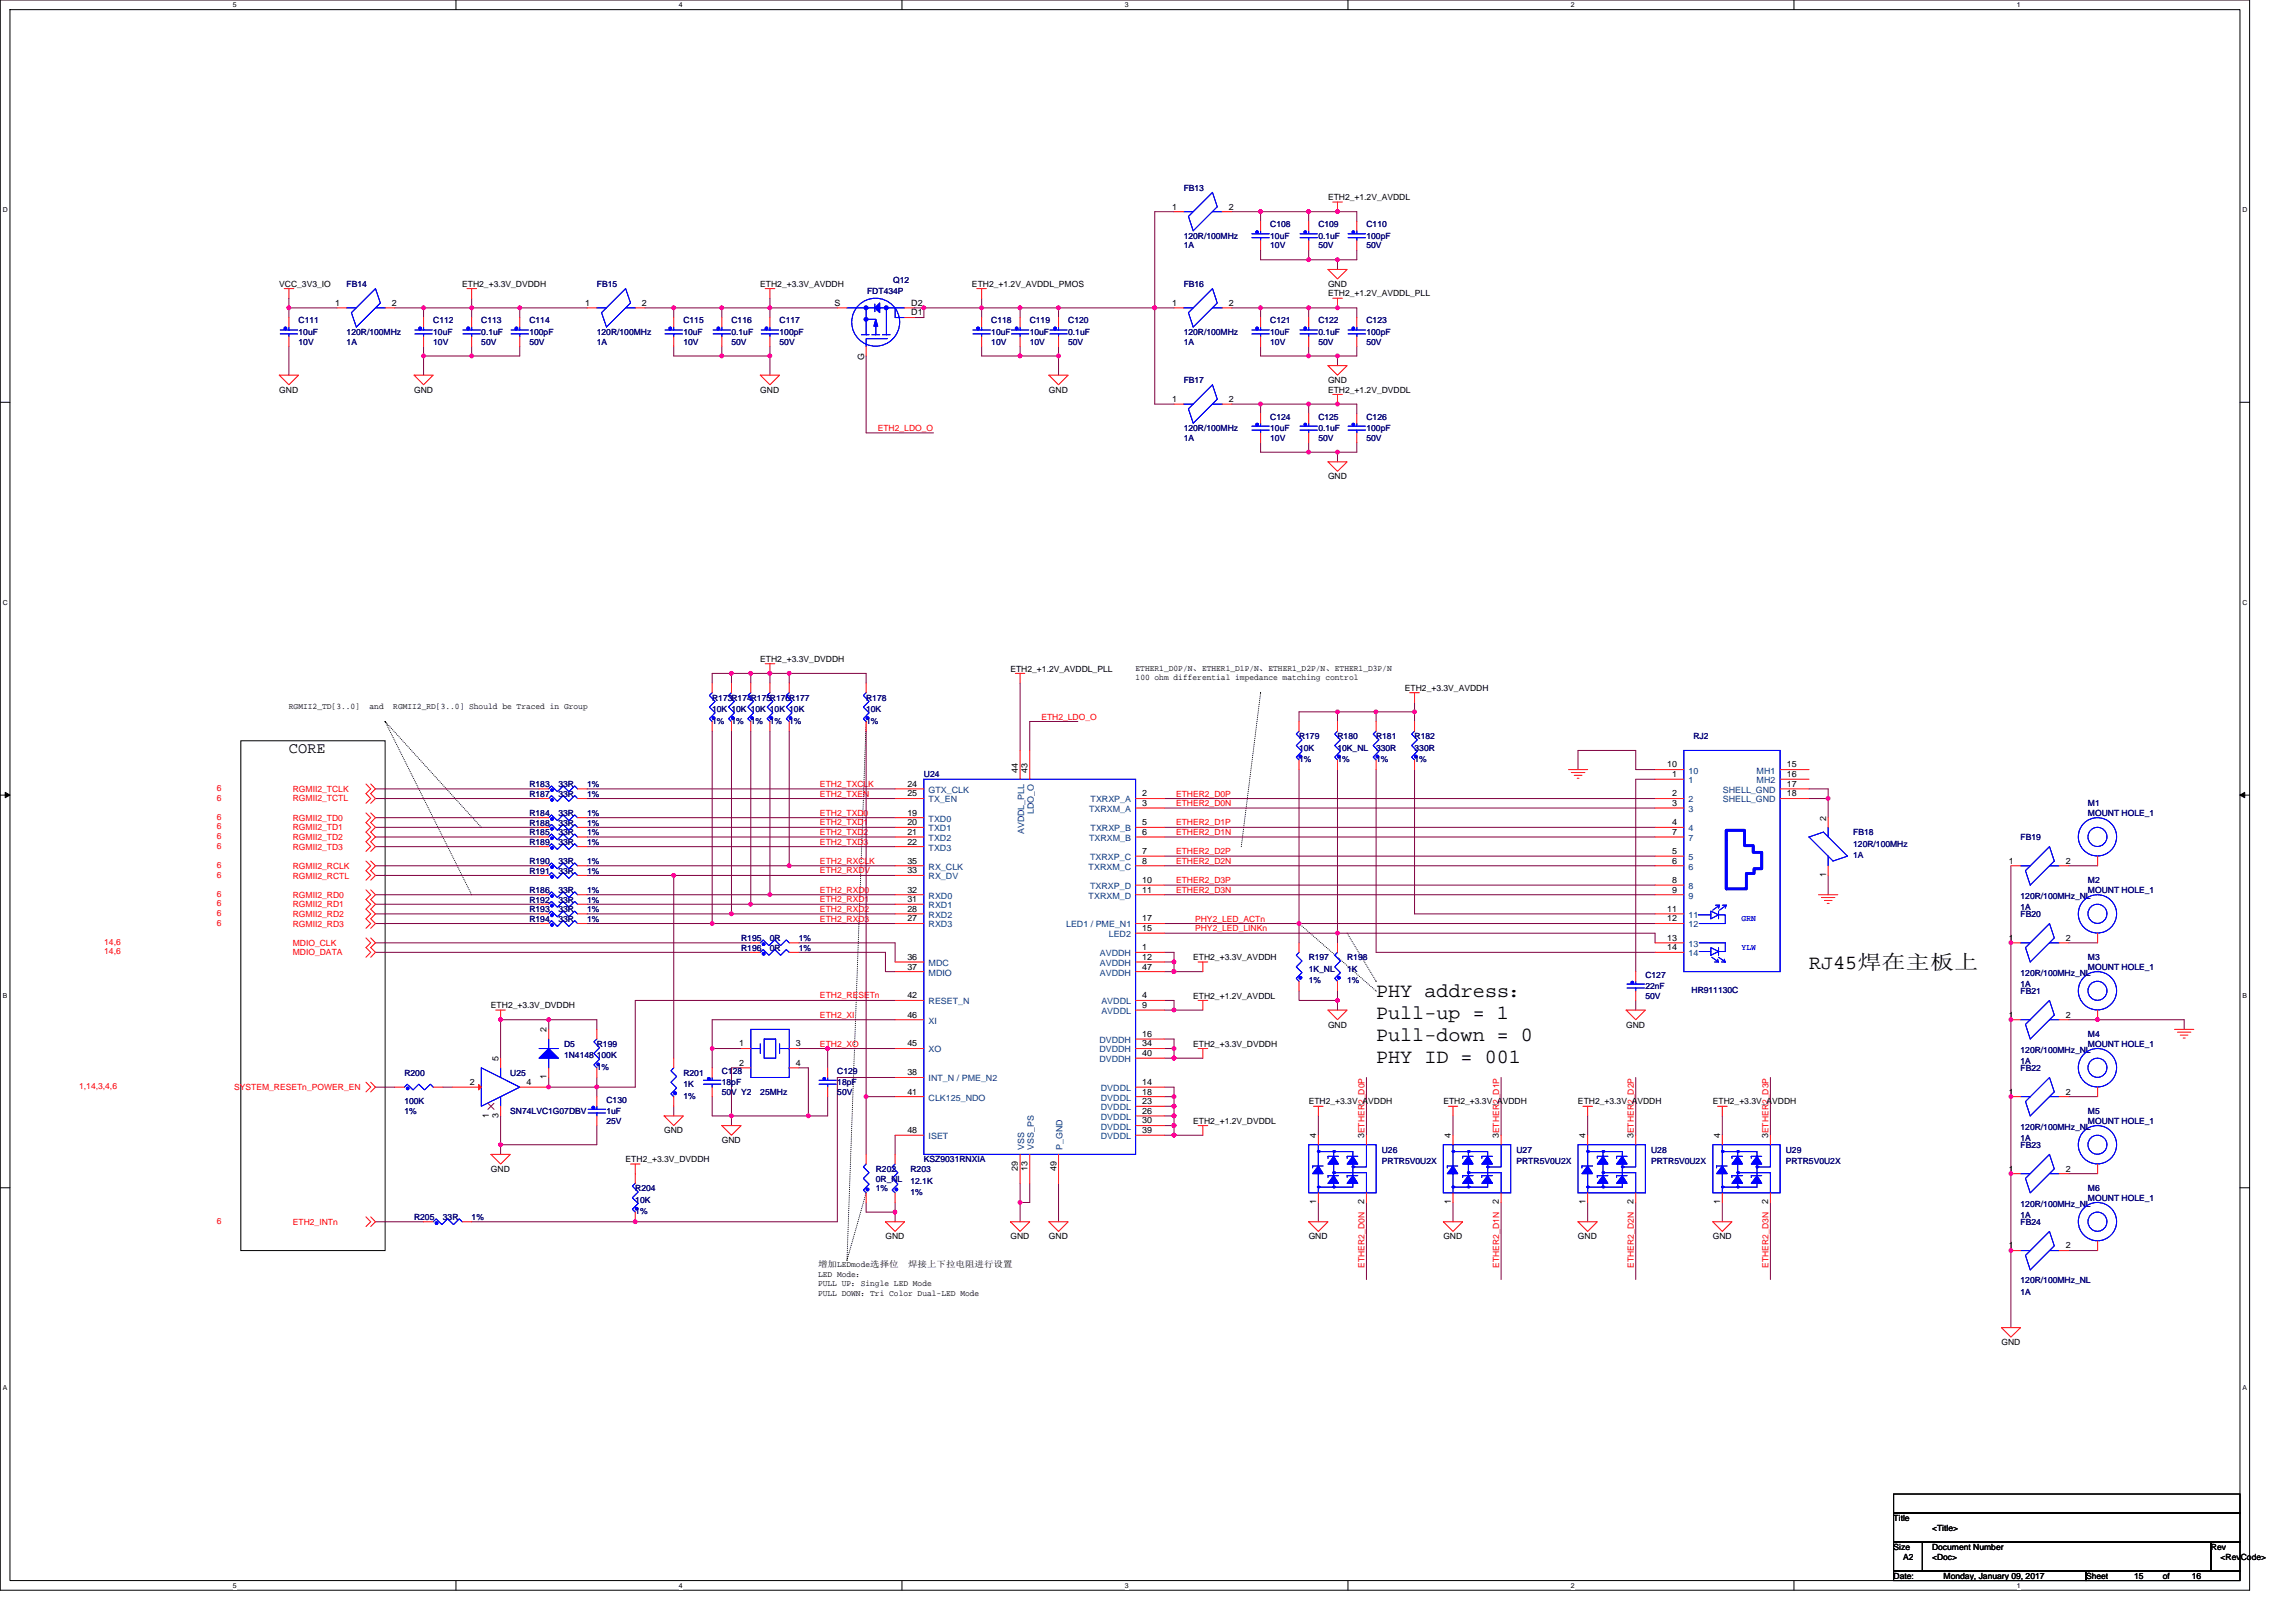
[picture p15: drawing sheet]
<svg xmlns="http://www.w3.org/2000/svg" width="297mm" height="210mm" viewBox="0 0 297 210" stroke-linecap="round" stroke-linejoin="round" font-family="sans-serif">
<defs><g id="words">
<g font-size="2.6">
<text x="234" y="125.3">RJ45焊在主板上</text>
<text x="178" y="129.1">PHY address：</text>
<text x="178" y="131.9">Pull-up = 1</text>
<text x="178" y="134.7">Pull-down = 0</text>
<text x="178" y="137.5">PHY ID = 001</text>
</g>
<text font-size="2" x="37.4" y="97.4">CORE</text>
<g font-size="1.1">
<text x="151.6" y="27.1">1</text>
<text x="159" y="27.1">2</text>
<text x="171.8" y="25.9">ETH2_+1.2V_AVDDL</text>
<text x="36.1" y="37.1">VCC_3V3_IO</text>
<text x="43.3" y="39.6">1</text>
<text x="50.7" y="39.6">2</text>
<text x="59.8" y="37.1">ETH2_+3.3V_DVDDH</text>
<text x="75.7" y="39.6">1</text>
<text x="83.1" y="39.6">2</text>
<text x="98.4" y="37.1">ETH2_+3.3V_AVDDH</text>
<text x="107.9" y="39.6">S</text>
<text x="117.9" y="39.6">D2</text>
<text x="117.9" y="40.8">D1</text>
<text x="125.7" y="37.1">ETH2_+1.2V_AVDDL_PMOS</text>
<text x="151.6" y="39.6">1</text>
<text x="159" y="39.6">2</text>
<text x="171.8" y="38.4">ETH2_+1.2V_AVDDL_PLL</text>
<text x="171.8" y="37.1">GND</text>
<text x="111.8" y="46.6" transform="rotate(-90 111.8 46.6)">G</text>
<text x="36.1" y="50.8">GND</text>
<text x="53.6" y="50.8">GND</text>
<text x="98.4" y="50.8">GND</text>
<text x="135.7" y="50.8">GND</text>
<text x="151.6" y="52">1</text>
<text x="159" y="52">2</text>
<text x="171.8" y="50.8">ETH2_+1.2V_DVDDL</text>
<text x="171.8" y="49.6">GND</text>
<text x="171.8" y="62">GND</text>
<text x="98.4" y="85.7">ETH2_+3.3V_DVDDH</text>
<text x="130.7" y="86.9">ETH2_+1.2V_AVDDL_PLL</text>
<text x="146.9" y="86.8">ETHER1_D0P/N、ETHER1_D1P/N、ETHER1_D2P/N、ETHER1_D3P/N</text>
<text x="146.9" y="88">100 ohm differential impedance matching control</text>
<text x="181.8" y="89.4">ETH2_+3.3V_AVDDH</text>
<text x="37.4" y="91.8">RGMII2_TD[3..0]</text>
<text x="47.8" y="91.8">and</text>
<text x="50.9" y="91.8">RGMII2_RD[3..0] Should be Traced in Group</text>
<text x="117.4" y="101.8">24</text>
<text x="131.7" y="99.9" transform="rotate(-90 131.7 99.9)">44</text>
<text x="132.9" y="99.9" transform="rotate(-90 132.9 99.9)">43</text>
<text x="215.7" y="99.3">10</text>
<text x="216.3" y="100.5">1</text>
<text x="231.2" y="99.3">15</text>
<text x="231.2" y="100.5">16</text>
<text x="231.2" y="101.8">17</text>
<text x="117.4" y="105.5">19</text>
<text x="117.4" y="106.8">20</text>
<text x="117.4" y="103">25</text>
<text x="147.8" y="104.3">3</text>
<text x="147.8" y="103">2</text>
<text x="147.8" y="106.8">5</text>
<text x="216.3" y="103">2</text>
<text x="216.3" y="104.3">3</text>
<text x="216.3" y="106.8">4</text>
<text x="231.2" y="103">18</text>
<text x="236.2" y="106.2" transform="rotate(-90 236.2 106.2)">2</text>
<text x="117.4" y="108">21</text>
<text x="117.4" y="109.3">22</text>
<text x="117.4" y="113">33</text>
<text x="117.4" y="111.7">35</text>
<text x="147.8" y="108">6</text>
<text x="147.8" y="111.7">8</text>
<text x="147.8" y="110.5">7</text>
<text x="216.3" y="110.5">5</text>
<text x="216.3" y="111.7">6</text>
<text x="216.3" y="108">7</text>
<text x="236.2" y="113.5" transform="rotate(-90 236.2 113.5)">1</text>
<text x="259.9" y="111.7">1</text>
<text x="267.2" y="111.7">2</text>
<text x="117.4" y="119.2">27</text>
<text x="117.4" y="116.7">31</text>
<text x="117.4" y="115.5">32</text>
<text x="117.4" y="118">28</text>
<text x="147.8" y="115.5">11</text>
<text x="147.8" y="119.2">17</text>
<text x="147.8" y="114.2">10</text>
<text x="215.7" y="118">11</text>
<text x="215.7" y="119.2">12</text>
<text x="216.3" y="114.2">8</text>
<text x="216.3" y="115.5">9</text>
<text x="117.4" y="124.2">36</text>
<text x="117.4" y="125.4">37</text>
<text x="147.8" y="120.5">15</text>
<text x="147.8" y="125.4">47</text>
<text x="147.8" y="122.9">1</text>
<text x="147.8" y="124.2">12</text>
<text x="154.4" y="124.2">ETH2_+3.3V_AVDDH</text>
<text x="215.7" y="121.7">13</text>
<text x="215.7" y="122.9">14</text>
<text x="259.9" y="121.7">1</text>
<text x="267.2" y="121.7">2</text>
<text x="63.5" y="130.5">ETH2_+3.3V_DVDDH</text>
<text x="117.4" y="129.2">42</text>
<text x="117.4" y="131.7">46</text>
<text x="147.8" y="129.2">4</text>
<text x="147.8" y="130.4">9</text>
<text x="154.4" y="129.2">ETH2_+1.2V_AVDDL</text>
<text x="259.9" y="131.7">1</text>
<text x="267.2" y="131.7">2</text>
<text x="64.5" y="137.3" transform="rotate(-90 64.5 137.3)">5</text>
<text x="70.7" y="133.6" transform="rotate(-90 70.7 133.6)">2</text>
<text x="95.6" y="135.4">1</text>
<text x="95.6" y="137.9">2</text>
<text x="103" y="135.4">3</text>
<text x="103" y="137.9">4</text>
<text x="117.4" y="135.4">45</text>
<text x="147.8" y="134.2">16</text>
<text x="147.8" y="135.4">34</text>
<text x="147.8" y="136.6">40</text>
<text x="154.4" y="135.4">ETH2_+3.3V_DVDDH</text>
<text x="171.8" y="132.9">GND</text>
<text x="210.4" y="132.9">GND</text>
<text x="60.8" y="140.4">2</text>
<text x="68.1" y="140.4">4</text>
<text x="70.7" y="139.7" transform="rotate(-90 70.7 139.7)">1</text>
<text x="117.4" y="139.1">38</text>
<text x="117.4" y="141.6">41</text>
<text x="147.8" y="140.4">14</text>
<text x="147.8" y="141.6">18</text>
<text x="147.8" y="142.9">23</text>
<text x="169.3" y="142.9">ETH2_+3.3V_AVDDH</text>
<text x="186.7" y="142.9">ETH2_+3.3V_AVDDH</text>
<text x="204.1" y="142.9">ETH2_+3.3V_AVDDH</text>
<text x="221.6" y="142.9">ETH2_+3.3V_AVDDH</text>
<text x="259.9" y="141.6">1</text>
<text x="267.2" y="141.6">2</text>
<text x="63.2" y="144.6" transform="rotate(-90 63.2 144.6)">1</text>
<text x="64.5" y="144.6" transform="rotate(-90 64.5 144.6)">3</text>
<text x="85.9" y="146.6">GND</text>
<text x="93.4" y="147.9">GND</text>
<text x="117.4" y="146.6">48</text>
<text x="147.8" y="144.1">26</text>
<text x="147.8" y="145.4">30</text>
<text x="147.8" y="146.6">39</text>
<text x="154.4" y="145.4">ETH2_+1.2V_DVDDL</text>
<text x="170.3" y="147.2" transform="rotate(-90 170.3 147.2)">4</text>
<text x="176.5" y="147.2" transform="rotate(-90 176.5 147.2)">3ETHER2_D0P</text>
<text x="187.7" y="147.2" transform="rotate(-90 187.7 147.2)">4</text>
<text x="193.9" y="147.2" transform="rotate(-90 193.9 147.2)">3ETHER2_D1P</text>
<text x="205.1" y="147.2" transform="rotate(-90 205.1 147.2)">4</text>
<text x="211.3" y="147.2" transform="rotate(-90 211.3 147.2)">3ETHER2_D2P</text>
<text x="222.5" y="147.2" transform="rotate(-90 222.5 147.2)">4</text>
<text x="228.8" y="147.2" transform="rotate(-90 228.8 147.2)">3ETHER2_D3P</text>
<text x="63.5" y="151.6">GND</text>
<text x="80.9" y="150.4">ETH2_+3.3V_DVDDH</text>
<text x="131.7" y="151.5" transform="rotate(-90 131.7 151.5)">29</text>
<text x="132.9" y="151.5" transform="rotate(-90 132.9 151.5)">13</text>
<text x="136.7" y="151.5" transform="rotate(-90 136.7 151.5)">49</text>
<text x="170.3" y="155.8" transform="rotate(-90 170.3 155.8)">1</text>
<text x="176.5" y="155.8" transform="rotate(-90 176.5 155.8)">2</text>
<text x="187.7" y="155.8" transform="rotate(-90 187.7 155.8)">1</text>
<text x="193.9" y="155.8" transform="rotate(-90 193.9 155.8)">2</text>
<text x="205.1" y="155.8" transform="rotate(-90 205.1 155.8)">1</text>
<text x="211.3" y="155.8" transform="rotate(-90 211.3 155.8)">2</text>
<text x="222.5" y="155.8" transform="rotate(-90 222.5 155.8)">1</text>
<text x="228.8" y="155.8" transform="rotate(-90 228.8 155.8)">2</text>
<text x="259.9" y="151.6">1</text>
<text x="267.2" y="151.6">2</text>
<text x="114.6" y="160.3">GND</text>
<text x="130.7" y="160.3">GND</text>
<text x="135.7" y="160.3">GND</text>
<text x="169.3" y="160.3">GND</text>
<text x="186.7" y="160.3">GND</text>
<text x="204.1" y="160.3">GND</text>
<text x="221.6" y="160.3">GND</text>
<text x="259.9" y="161.5">1</text>
<text x="267.2" y="161.5">2</text>
<text x="105.8" y="164">增加LEDmode选择位</text>
<text x="105.8" y="165.2">LED Mode：</text>
<text x="105.8" y="166.4">PULL UP：Single LED Mode</text>
<text x="105.8" y="167.6">PULL DOWN：Tri Color Dual-LED Mode</text>
<text x="117.5" y="164">焊接上下拉电阻进行设置</text>
<text x="258.9" y="174">GND</text>
<text x="245" y="196.8">Title</text>
<text x="245" y="200.5">Size</text>
<text x="246.2" y="201.8">A2</text>
<text x="250" y="200.5">Document Number</text>
<text x="250" y="201.8">&lt;Doc&gt;</text>
<text x="250" y="198">&lt;Title&gt;</text>
<text x="286" y="200.5">Rev</text>
<text x="287.3" y="201.8">&lt;RevCode&gt;</text>
<text x="245" y="204.3">Date:</text>
<text x="251.5" y="204.3">Monday, January 09, 2017</text>
<text x="269.9" y="204.3">Sheet</text>
<text x="276.1" y="204.3">15</text>
<text x="279.8" y="204.3">of</text>
<text x="283.6" y="204.3">16</text>
</g>
<g font-size="1.1" fill="#000080">
<text x="153.1" y="24.7">FB13</text>
<text x="164.3" y="29.4">C108</text>
<text x="170.6" y="29.4">C109</text>
<text x="176.8" y="29.4">C110</text>
<text x="153.1" y="30.9">120R/100MHz</text>
<text x="153.1" y="32.1">1A</text>
<text x="164.3" y="30.9">10uF</text>
<text x="164.3" y="32.1">10V</text>
<text x="170.6" y="30.9">0.1uF</text>
<text x="170.6" y="32.1">50V</text>
<text x="176.8" y="30.9">100pF</text>
<text x="176.8" y="32.1">50V</text>
<text x="38.6" y="41.8">C111</text>
<text x="44.8" y="37.1">FB14</text>
<text x="56" y="41.8">C112</text>
<text x="62.3" y="41.8">C113</text>
<text x="68.5" y="41.8">C114</text>
<text x="77.2" y="37.1">FB15</text>
<text x="88.4" y="41.8">C115</text>
<text x="94.6" y="41.8">C116</text>
<text x="100.9" y="41.8">C117</text>
<text x="112.2" y="38.1">FDT434P</text>
<text x="115.5" y="36.6">Q12</text>
<text x="128.2" y="41.8">C118</text>
<text x="133.2" y="41.8">C119</text>
<text x="138.2" y="41.8">C120</text>
<text x="153.1" y="37.1">FB16</text>
<text x="164.3" y="41.8">C121</text>
<text x="170.6" y="41.8">C122</text>
<text x="176.8" y="41.8">C123</text>
<text x="38.6" y="43.3">10uF</text>
<text x="38.6" y="44.6">10V</text>
<text x="44.8" y="43.3">120R/100MHz</text>
<text x="44.8" y="44.6">1A</text>
<text x="56" y="43.3">10uF</text>
<text x="56" y="44.6">10V</text>
<text x="62.3" y="43.3">0.1uF</text>
<text x="62.3" y="44.6">50V</text>
<text x="68.5" y="43.3">100pF</text>
<text x="68.5" y="44.6">50V</text>
<text x="77.2" y="43.3">120R/100MHz</text>
<text x="77.2" y="44.6">1A</text>
<text x="88.4" y="43.3">10uF</text>
<text x="88.4" y="44.6">10V</text>
<text x="94.6" y="43.3">0.1uF</text>
<text x="94.6" y="44.6">50V</text>
<text x="100.9" y="43.3">100pF</text>
<text x="100.9" y="44.6">50V</text>
<text x="128.2" y="43.3">10uF</text>
<text x="128.2" y="44.6">10V</text>
<text x="133.2" y="43.3">10uF</text>
<text x="133.2" y="44.6">10V</text>
<text x="138.2" y="43.3">0.1uF</text>
<text x="138.2" y="44.6">50V</text>
<text x="153.1" y="43.3">120R/100MHz</text>
<text x="153.1" y="44.6">1A</text>
<text x="164.3" y="43.3">10uF</text>
<text x="164.3" y="44.6">10V</text>
<text x="170.6" y="43.3">0.1uF</text>
<text x="170.6" y="44.6">50V</text>
<text x="176.8" y="43.3">100pF</text>
<text x="176.8" y="44.6">50V</text>
<text x="153.1" y="49.6">FB17</text>
<text x="153.1" y="55.8">120R/100MHz</text>
<text x="153.1" y="57">1A</text>
<text x="164.3" y="54.3">C124</text>
<text x="164.3" y="55.8">10uF</text>
<text x="164.3" y="57">10V</text>
<text x="170.6" y="54.3">C125</text>
<text x="170.6" y="55.8">0.1uF</text>
<text x="170.6" y="57">50V</text>
<text x="176.8" y="54.3">C126</text>
<text x="176.8" y="55.8">100pF</text>
<text x="176.8" y="57">50V</text>
<text x="92.1" y="90.6">R173R174R175R176R177</text>
<text x="92.1" y="92.1">10K 10K 10K 10K 10K</text>
<text x="92.1" y="93.6">1%</text>
<text x="94.6" y="93.6">1%</text>
<text x="97.1" y="93.6">1%</text>
<text x="99.6" y="93.6">1%</text>
<text x="102.1" y="93.6">1%</text>
<text x="112.1" y="90.6">R178</text>
<text x="112.1" y="92.1">10K</text>
<text x="112.1" y="93.6">1%</text>
<text x="168.1" y="95.6">R179</text>
<text x="173" y="95.6">R180</text>
<text x="178" y="95.6">R181</text>
<text x="183" y="95.6">R182</text>
<text x="219.1" y="95.6">RJ2</text>
<text x="68.5" y="101.8">R183</text>
<text x="72.2" y="101.8">33R</text>
<text x="76" y="101.8">1%</text>
<text x="119.5" y="100.6">U24</text>
<text x="168.1" y="97.1">10K</text>
<text x="168.1" y="98.6">1%</text>
<text x="173" y="97.1">10K_NL</text>
<text x="173" y="98.6">1%</text>
<text x="178" y="97.1">330R</text>
<text x="178" y="98.6">1%</text>
<text x="183" y="97.1">330R</text>
<text x="183" y="98.6">1%</text>
<text x="68.5" y="106.8">R188</text>
<text x="68.5" y="105.6">R184</text>
<text x="68.5" y="103.1">R187</text>
<text x="72.2" y="106.8">33R</text>
<text x="72.2" y="105.6">33R</text>
<text x="72.2" y="103.1">33R</text>
<text x="76" y="106.8">1%</text>
<text x="76" y="105.6">1%</text>
<text x="76" y="103.1">1%</text>
<text x="270.1" y="104.3">M1</text>
<text x="270.1" y="105.6">MOUNT HOLE_1</text>
<text x="68.5" y="113">R191</text>
<text x="68.5" y="108.1">R185</text>
<text x="68.5" y="111.8">R190</text>
<text x="68.5" y="109.3">R189</text>
<text x="72.2" y="113">33R</text>
<text x="72.2" y="108.1">33R</text>
<text x="72.2" y="111.8">33R</text>
<text x="72.2" y="109.3">33R</text>
<text x="76" y="113">1%</text>
<text x="76" y="108.1">1%</text>
<text x="76" y="111.8">1%</text>
<text x="76" y="109.3">1%</text>
<text x="239.8" y="108.1">FB18</text>
<text x="239.8" y="109.6">120R/100MHz</text>
<text x="239.8" y="111">1A</text>
<text x="261.4" y="108.7">FB19</text>
<text x="68.5" y="116.8">R192</text>
<text x="68.5" y="118">R193</text>
<text x="68.5" y="115.5">R186</text>
<text x="68.5" y="119.3">R194</text>
<text x="72.2" y="116.8">33R</text>
<text x="72.2" y="118">33R</text>
<text x="72.2" y="115.5">33R</text>
<text x="72.2" y="119.3">33R</text>
<text x="76" y="116.8">1%</text>
<text x="76" y="118">1%</text>
<text x="76" y="115.5">1%</text>
<text x="76" y="119.3">1%</text>
<text x="261.4" y="116.3">120R/100MHz_NL</text>
<text x="261.4" y="117.8">1A</text>
<text x="261.4" y="118.6">FB20</text>
<text x="270.1" y="114.3">M2</text>
<text x="270.1" y="115.5">MOUNT HOLE_1</text>
<text x="95.9" y="123">R196</text>
<text x="95.9" y="121.8">R195</text>
<text x="99.6" y="123">0R</text>
<text x="99.6" y="121.8">0R</text>
<text x="103.4" y="123">1%</text>
<text x="103.4" y="121.8">1%</text>
<text x="169.3" y="124.2">R197</text>
<text x="169.3" y="125.7">1K_NL</text>
<text x="174.3" y="124.2">R198</text>
<text x="174.3" y="125.7">1K</text>
<text x="270.1" y="124.2">M3</text>
<text x="270.1" y="125.5">MOUNT HOLE_1</text>
<text x="169.3" y="127.2">1%</text>
<text x="174.3" y="127.2">1%</text>
<text x="212.9" y="126.5">C127</text>
<text x="212.9" y="128">22nF</text>
<text x="212.9" y="129.2">50V</text>
<text x="218.8" y="128.5">HR911130C</text>
<text x="261.4" y="128.6">FB21</text>
<text x="261.4" y="126.2">120R/100MHz_NL</text>
<text x="261.4" y="127.7">1A</text>
<text x="73" y="135.4">D5</text>
<text x="73" y="136.9">1N4148</text>
<text x="77.2" y="135.4">R199</text>
<text x="77.2" y="136.9">100K</text>
<text x="261.4" y="136.2">120R/100MHz_NL</text>
<text x="261.4" y="137.7">1A</text>
<text x="270.1" y="134.2">M4</text>
<text x="270.1" y="135.4">MOUNT HOLE_1</text>
<text x="52.3" y="139.2">R200</text>
<text x="52.3" y="142.9">100K</text>
<text x="66" y="139.2">U25</text>
<text x="77.2" y="138.4">1%</text>
<text x="78.5" y="142.7">C130</text>
<text x="88.4" y="139.2">R201</text>
<text x="88.4" y="140.7">1K</text>
<text x="88.4" y="142.2">1%</text>
<text x="93.4" y="138.9">C128</text>
<text x="93.4" y="140.4">18pF</text>
<text x="93.4" y="141.7">50V Y2</text>
<text x="98.4" y="141.7">25MHz</text>
<text x="108.3" y="138.9">C129</text>
<text x="108.3" y="140.4">18pF</text>
<text x="108.3" y="141.7">50V</text>
<text x="261.4" y="138.6">FB22</text>
<text x="52.3" y="144.1">1%</text>
<text x="66" y="144.1">SN74LVC1G07DBV</text>
<text x="78.5" y="144.1">1uF</text>
<text x="78.5" y="145.4">25V</text>
<text x="178.8" y="149.1">U26</text>
<text x="196.2" y="149.1">U27</text>
<text x="213.6" y="149.1">U28</text>
<text x="231" y="149.1">U29</text>
<text x="261.4" y="146.1">120R/100MHz_NL</text>
<text x="261.4" y="147.6">1A</text>
<text x="261.4" y="148.5">FB23</text>
<text x="270.1" y="144.1">M5</text>
<text x="270.1" y="145.4">MOUNT HOLE_1</text>
<text x="82.2" y="154.1">R204</text>
<text x="82.2" y="155.6">10K</text>
<text x="113.3" y="151.6">R202</text>
<text x="113.3" y="152.9">0R_NL</text>
<text x="113.3" y="154.1">1%</text>
<text x="117.8" y="151.6">R203</text>
<text x="117.8" y="153.1">12.1K</text>
<text x="117.8" y="154.6">1%</text>
<text x="119.5" y="150.4">KSZ9031RNXIA</text>
<text x="178.8" y="150.6">PRTR5V0U2X</text>
<text x="196.2" y="150.6">PRTR5V0U2X</text>
<text x="213.6" y="150.6">PRTR5V0U2X</text>
<text x="231" y="150.6">PRTR5V0U2X</text>
<text x="270.1" y="154.1">M6</text>
<text x="270.1" y="155.3">MOUNT HOLE_1</text>
<text x="53.6" y="157.8">R205</text>
<text x="57.3" y="157.8">33R</text>
<text x="61" y="157.8">1%</text>
<text x="82.2" y="157.1">1%</text>
<text x="261.4" y="156.1">120R/100MHz_NL</text>
<text x="261.4" y="157.6">1A</text>
<text x="261.4" y="158.5">FB24</text>
<text x="261.4" y="166.1">120R/100MHz_NL</text>
<text x="261.4" y="167.6">1A</text>
</g>
<g font-size="1.1" fill="#f00">
<text x="113.6" y="55.8">ETH2_LDO_O</text>
<text x="134.7" y="93.1">ETH2_LDO_O</text>
<text x="106.1" y="101.8">ETH2_TXCLK</text>
<text x="28" y="102.3">6</text>
<text x="28" y="103.6">6</text>
<text x="28" y="107.3">6</text>
<text x="28" y="106.1">6</text>
<text x="37.9" y="102.4">RGMII2_TCLK</text>
<text x="37.9" y="103.7">RGMII2_TCTL</text>
<text x="37.9" y="107.4">RGMII2_TD1</text>
<text x="37.9" y="106.2">RGMII2_TD0</text>
<text x="106.1" y="105.5">ETH2_TXD0</text>
<text x="106.1" y="106.8">ETH2_TXD1</text>
<text x="106.1" y="103.1">ETH2_TXEN</text>
<text x="152.1" y="104.3">ETHER2_D0N</text>
<text x="152.1" y="106.8">ETHER2_D1P</text>
<text x="152.1" y="103.1">ETHER2_D0P</text>
<text x="28" y="109.8">6</text>
<text x="28" y="108.6">6</text>
<text x="28" y="113.5">6</text>
<text x="28" y="112.3">6</text>
<text x="37.9" y="109.9">RGMII2_TD3</text>
<text x="37.9" y="108.7">RGMII2_TD2</text>
<text x="37.9" y="113.7">RGMII2_RCTL</text>
<text x="37.9" y="112.4">RGMII2_RCLK</text>
<text x="106.1" y="113">ETH2_RXDV</text>
<text x="106.1" y="111.8">ETH2_RXCLK</text>
<text x="106.1" y="109.3">ETH2_TXD3</text>
<text x="106.1" y="108">ETH2_TXD2</text>
<text x="152.1" y="110.5">ETHER2_D2P</text>
<text x="152.1" y="111.8">ETHER2_D2N</text>
<text x="152.1" y="108">ETHER2_D1N</text>
<text x="28" y="117.3">6</text>
<text x="28" y="116">6</text>
<text x="28" y="118.5">6</text>
<text x="28" y="119.8">6</text>
<text x="37.9" y="117.4">RGMII2_RD1</text>
<text x="37.9" y="116.1">RGMII2_RD0</text>
<text x="37.9" y="118.6">RGMII2_RD2</text>
<text x="37.9" y="119.9">RGMII2_RD3</text>
<text x="106.1" y="115.5">ETH2_RXD0</text>
<text x="106.1" y="119.2">ETH2_RXD3</text>
<text x="106.1" y="116.7">ETH2_RXD1</text>
<text x="106.1" y="118">ETH2_RXD2</text>
<text x="152.1" y="114.3">ETHER2_D3P</text>
<text x="152.1" y="115.5">ETHER2_D3N</text>
<text x="154.6" y="119.2">PHY2_LED_ACTn</text>
<text x="13.5" y="122.2">14,6</text>
<text x="13.5" y="123.5">14,6</text>
<text x="37.9" y="122.4">MDIO_CLK</text>
<text x="37.9" y="123.6">MDIO_DATA</text>
<text x="154.6" y="120.5">PHY2_LED_LINKn</text>
<text x="106.1" y="129.2">ETH2_RESETn</text>
<text x="106.1" y="131.7">ETH2_XI</text>
<text x="106.1" y="135.4">ETH2_XO</text>
<text x="10.2" y="140.9">1,14,3,4,6</text>
<text x="30.3" y="141">SYSTEM_RESETn_POWER_EN</text>
<text x="28" y="158.3">6</text>
<text x="37.9" y="158.5">ETH2_INTn</text>
<text x="176.5" y="164" transform="rotate(-90 176.5 164)">ETHER2_D0N</text>
<text x="193.9" y="164" transform="rotate(-90 193.9 164)">ETHER2_D1N</text>
<text x="211.4" y="164" transform="rotate(-90 211.4 164)">ETHER2_D2N</text>
<text x="228.8" y="164" transform="rotate(-90 228.8 164)">ETHER2_D3N</text>
</g>
<g font-size="1.1" fill="#004080">
<text x="218.5" y="101.3">1</text>
<text x="218.5" y="100.1">10</text>
<text x="227.3" y="100.1">MH1</text>
<text x="227.3" y="101.3">MH2</text>
<text x="120.1" y="106.3">TXD0</text>
<text x="120.1" y="107.5">TXD1</text>
<text x="120.1" y="102.6">GTX_CLK</text>
<text x="120.1" y="103.8">TX_EN</text>
<text x="132.5" y="107.9" transform="rotate(-90 132.5 107.9)">AVDDL_PLL</text>
<text x="133.7" y="105.3" transform="rotate(-90 133.7 105.3)">LDO_O</text>
<text x="140.9" y="105.1">TXRXM_A</text>
<text x="141.1" y="103.8">TXRXP_A</text>
<text x="141.1" y="107.5">TXRXP_B</text>
<text x="218.5" y="103.8">2</text>
<text x="218.5" y="105.1">3</text>
<text x="218.5" y="107.5">4</text>
<text x="222.9" y="102.6">SHELL_GND</text>
<text x="222.9" y="103.8">SHELL_GND</text>
<text x="120.1" y="108.8">TXD2</text>
<text x="120.1" y="110">TXD3</text>
<text x="120.1" y="113.8">RX_DV</text>
<text x="120.1" y="112.5">RX_CLK</text>
<text x="140.8" y="112.5">TXRXM_C</text>
<text x="140.9" y="108.8">TXRXM_B</text>
<text x="141" y="111.3">TXRXP_C</text>
<text x="218.5" y="111.3">5</text>
<text x="218.5" y="112.5">6</text>
<text x="218.5" y="108.8">7</text>
<text x="120.1" y="120">RXD3</text>
<text x="120.1" y="117.5">RXD1</text>
<text x="120.1" y="116.3">RXD0</text>
<text x="120.1" y="118.7">RXD2</text>
<text x="137.9" y="120">LED1 / PME_N1</text>
<text x="140.8" y="116.3">TXRXM_D</text>
<text x="141" y="115">TXRXP_D</text>
<text x="218.5" y="115">8</text>
<text x="218.5" y="116.3">9</text>
<text x="218.5" y="118.7">11</text>
<text x="218.5" y="120">12</text>
<text x="120.1" y="125">MDC</text>
<text x="142.3" y="123.7">AVDDH</text>
<text x="142.3" y="125">AVDDH</text>
<text x="143.4" y="121.2">LED2</text>
<text x="218.5" y="122.5">13</text>
<text x="218.5" y="123.7">14</text>
<text x="120.1" y="126.2">MDIO</text>
<text x="120.1" y="129.9">RESET_N</text>
<text x="142.3" y="126.2">AVDDH</text>
<text x="142.5" y="129.9">AVDDL</text>
<text x="142.5" y="131.2">AVDDL</text>
<text x="120.1" y="136.2">XO</text>
<text x="120.1" y="132.4">XI</text>
<text x="142.2" y="134.9">DVDDH</text>
<text x="142.2" y="136.2">DVDDH</text>
<text x="142.2" y="137.4">DVDDH</text>
<text x="120.1" y="139.9">INT_N / PME_N2</text>
<text x="120.1" y="142.4">CLK125_NDO</text>
<text x="142.4" y="141.2">DVDDL</text>
<text x="142.4" y="142.4">DVDDL</text>
<text x="142.4" y="143.6">DVDDL</text>
<text x="120.1" y="147.4">ISET</text>
<text x="132.5" y="148.7" transform="rotate(-90 132.5 148.7)">VSS</text>
<text x="133.7" y="148.7" transform="rotate(-90 133.7 148.7)">VSS_PS</text>
<text x="137.5" y="148.7" transform="rotate(-90 137.5 148.7)">P_GND</text>
<text x="142.4" y="144.9">DVDDL</text>
<text x="142.4" y="146.1">DVDDL</text>
<text x="142.4" y="147.4">DVDDL</text>
</g>
<g font-size="1.1" fill="#00f">
<text x="225.3" y="119.1">GRN</text>
<text x="225.3" y="122.9">YLW</text>
</g>
<g font-size=".9">
<text x="30.1" y="1">5</text>
<text x="87.8" y="1">4</text>
<text x="145.5" y="1">3</text>
<text x="203.2" y="1">2</text>
<text x="260.9" y="1">1</text>
<text x=".4" y="27.5">D</text>
<text x="290.1" y="27.5">D</text>
<text x=".4" y="78.3">C</text>
<text x="290.1" y="78.3">C</text>
<text x=".4" y="129.1">B</text>
<text x="290.1" y="129.1">B</text>
<text x=".4" y="179.9">A</text>
<text x="290.1" y="179.9">A</text>
<text x="30.1" y="205.4">5</text>
<text x="87.8" y="205.4">4</text>
<text x="145.5" y="205.4">3</text>
<text x="203.2" y="205.4">2</text>
<text x="260.9" y="205.4">1</text>
</g>
</g></defs>
<path d="M0 0h291v205.7h-291zM1.3 1.2h288.5v203.3h-288.5z" fill="none" stroke="#000" stroke-width=".13"/>
<g fill="#fff">
<path d="M30.1 .1h.5v1h-.5z"/>
<path d="M30.1 204.6h.5v1h-.5z"/>
</g>
<path d="M59 0v1.2M59 204.5v1.2" fill="none" stroke="#000" stroke-width=".13"/>
<g fill="#fff">
<path d="M87.8 .1h.5v1h-.5z"/>
<path d="M87.8 204.6h.5v1h-.5z"/>
</g>
<path d="M116.7 0v1.2M116.7 204.5v1.2" fill="none" stroke="#000" stroke-width=".13"/>
<g fill="#fff">
<path d="M145.5 .1h.5v1h-.5z"/>
<path d="M145.5 204.6h.5v1h-.5z"/>
</g>
<path d="M174.4 0v1.2M174.4 204.5v1.2" fill="none" stroke="#000" stroke-width=".13"/>
<g fill="#fff">
<path d="M203.2 .1h.5v1h-.5z"/>
<path d="M203.2 204.6h.5v1h-.5z"/>
</g>
<path d="M232.1 0v1.2M232.1 204.5v1.2" fill="none" stroke="#000" stroke-width=".13"/>
<g fill="#fff">
<path d="M260.9 .1h.5v1h-.5z"/>
<path d="M260.9 204.6h.5v1h-.5z"/>
<path d="M.4 26.6h.6v1h-.6z"/>
<path d="M290.1 26.6h.6v1h-.6z"/>
<path d="M.4 77.4h.6v1h-.6z"/>
<path d="M290.1 77.4h.6v1h-.6z"/>
</g>
<path d="M0 52h1.3M289.8 52h1.2" fill="none" stroke="#000" stroke-width=".13"/>
<g fill="#fff">
<path d="M.4 128.3h.5v1h-.5z"/>
<path d="M290.1 128.3h.6v1h-.6z"/>
</g>
<path d="M0 102.9h1.3M289.8 102.9h1.2" fill="none" stroke="#000" stroke-width=".13"/>
<path d="M.7 102.5l.6 .4-.6 .3zM289.8 102.9l.6-.4v.7z" fill="#000" stroke="#000" stroke-width=".13"/>
<g fill="#fff">
<path d="M.4 179.1h.5v1h-.5z"/>
<path d="M290.1 179.1h.6v1h-.6z"/>
</g>
<g fill="none" stroke="#000" stroke-width=".13">
<path d="M31.2 95.8h18.6v66h-18.6zM49.8 93.3h.1M49.8 93.3l12.5 13.7M49.8 93.3l11.2 22.5M112.1 93.3h.1M112.1 93.3l-2.5 69.7 2.5-8.7M163.1 89.6h.1M163.1 89.6l-2.5 19.9M168.1 119.5l9.9 8.7M174.3 120.7l3.7 6.3M178 127h.1M178 128.2h.1"/>
<path d="M0 153.7h1.3M112.1 154.3h.1M289.8 153.7h1.2M245 199.5h3.7v3.7h-3.7zM245 193.3h44.8v2.5h-44.8zM245 195.8h44.8v3.7h-44.8zM248.7 199.5h37.3v3.7h-37.3zM286 199.5h3.8v3.7h-3.8zM245 203.2h24.9v1.3h-24.9zM269.9 203.2h19.9v1.3h-19.9z"/>
</g>
<g fill="none" stroke="#800040" stroke-width=".13">
<path d="M37.4 39.8v1.3M37.4 38.6v1.2M37.4 39.8h6.2M51.1 39.8h3.7M54.8 39.8h6.2M54.8 39.8v1.3M61 39.8h6.2M61 39.8v1.3M61 38.6v1.2M67.2 39.8h8.8M67.2 39.8v1.3M83.4 39.8h3.8"/>
<path d="M87.2 39.8h6.2M87.2 39.8v1.3M93.4 39.8h6.2v1.3M93.4 39.8v1.3M99.6 38.6v1.2h8.7M118.3 39.8h1.2M119.5 39.8v1.3h-1.2M119.5 39.8h7.5v1.3M127 38.6v1.2h5M132 39.8h4.9M132 39.8v1.3M136.9 39.8h12.5"/>
<path d="M136.9 39.8v1.3M149.4 39.8h2.5M149.4 39.8v12.5h2.5M151.9 27.4h-2.5v12.4M159.4 27.4h3.7M159.4 39.8h3.7M163.1 27.4v1.2M163.1 39.8v1.3M163.1 27.4h6.2v1.2M163.1 32.4v1.2h6.2M163.1 39.8h6.2M169.3 33.6h3.7"/>
<path d="M169.3 39.8h6.2v1.3M169.3 39.8v1.3M169.3 32.4v1.2M169.3 27.4h6.2v1.2M173 33.6v1.3M175.5 32.4v1.2h-2.5M37.4 44.8v3.7M54.8 46.1v2.4M54.8 44.8v1.3M54.8 46.1h6.2M61 44.8v1.3M67.2 44.8v1.3h-6.2"/>
<path d="M87.2 44.8v1.3h6.2M93.4 44.8v1.3M93.4 46.1h6.2M99.6 46.1v2.4M99.6 44.8v1.3M112.1 46.1v9.9h8.7M127 44.8v1.3h5M132 44.8v1.3M132 46.1h4.9M136.9 46.1v2.4M136.9 44.8v1.3M159.4 52.3h3.7"/>
<path d="M163.1 52.3h6.2M163.1 57.3v1.2h6.2M163.1 52.3v1.2M163.1 44.8v1.3h6.2M169.3 46.1h3.7M169.3 52.3v1.2M169.3 58.5h3.7M169.3 52.3h6.2v1.2M169.3 57.3v1.2M169.3 44.8v1.3M173 46.1v1.2M173 58.5v1.3"/>
<path d="M175.5 44.8v1.3h-2.5M175.5 57.3v1.2h-2.5M92.1 94.6v24.9M94.6 94.6v23.6M94.6 87.1h2.5v1.3M94.6 87.1h-2.5v1.3M94.6 87.1v1.3M97.1 94.6v22.4M97.1 87.1h2.5M99.6 94.6v21.2M99.6 87.1h2.5v1.3M99.6 87.1v1.3"/>
<path d="M102.1 94.6v17.4M102.1 87.1h10v1.3M112.1 94.6v47.3M132 88.4v8.7M139.4 93.3h-6.2v3.8M168.1 99.6v19.9M173 99.6v21.1M173 92.1v1.2M173 92.1h5M173 92.1h-4.9v1.2M178 92.1v1.2M178 99.6v23.6h36.1"/>
<path d="M178 92.1h5M183 92.1v1.2M183 99.6v18.6h31.1M183 90.9v1.2M204.1 99.6v-2.5h7.5v2.5h2.5M48.6 105.8h21.1M48.6 107h21.1M48.6 119.5h21.1M48.6 109.5h21.1M48.6 108.3h21.1M48.6 118.2h21.1M48.6 115.8h21.1"/>
<path d="M48.6 117h21.1M48.6 102.1h21.1M48.6 103.3h21.1M48.6 113.3h21.1M48.6 112h21.1M76 118.2h18.6M76 115.8h23.6M76 119.5h16.1M76 117h21.1M76 112h26.1M76 113.3h11.2M76 105.8h39.8"/>
<path d="M76 107h39.8M76 109.5h39.8M76 108.3h39.8M76 103.3h39.8M76 102.1h39.8M87.2 113.3v23.6M87.2 113.3h28.6M92.1 119.5h23.7M94.6 118.2h21.2M97.1 117h18.7M99.6 115.8h16.2M102.1 112h13.7"/>
<path d="M150.6 114.5h63.5M150.6 110.8h63.5M150.6 112h63.5M150.6 115.8h63.5M150.6 104.5h63.5M150.6 107h63.5M150.6 108.3h63.5M150.6 103.3h63.5M150.6 119.5h17.5M168.1 119.5h46M168.1 119.5v2.5M214.1 100.8h-2.5v24.9"/>
<path d="M234 103.3h2.5M234 102.1h2.5v1.2M236.5 103.3v2.5M236.5 113.3v2.5M260.2 112v59.8M267.6 112h3.8M48.6 122h48.5M48.6 123.2h48.5M71 139.4v1.3h6.2M71 131.9h-6.2v5M77.2 139.4v1.3M77.2 133.2v-1.3h-6.2v1.3"/>
<path d="M92.1 135.7v2.5M92.1 135.7h3.8M95.9 138.2h-1.3v7.4M103.4 135.7h3.7M103.4 138.2h1.2v6.2M103.4 123.2h11.2v2.5h1.2M103.4 122h12.4v2.5M107.1 135.7h8.7M107.1 135.7v2.5M115.8 139.4h-7.5v18.7h-47.3M115.8 129.4h-33.6v11.3h-5M115.8 131.9h-23.7v3.8"/>
<path d="M150.6 134.4h1.3v1.3M150.6 129.4h1.3v1.3M150.6 136.9h1.3M150.6 123.2h1.3v1.3M150.6 130.7h1.3M150.6 135.7h1.3M150.6 124.5h1.3M150.6 125.7h1.3M150.6 120.7h22.4M151.9 125.7h3.7M151.9 130.7h3.7M151.9 136.9h3.7"/>
<path d="M151.9 135.7v1.2M151.9 124.5v1.2M168.1 128.2v1.2h4.9M173 120.7v1.3M173 129.4v1.3M173 120.7h41.1v1.3M173 128.2v1.2M176.8 139.4v7.5M194.2 139.4v7.5M211.6 129.4v1.3M211.6 139.4v7.5M229 139.4v7.5"/>
<path d="M267.6 131.9h15v1.3M267.6 122h3.8M48.6 158.1h6.2M48.6 140.7h2.5M57.3 140.7h1.2M64.8 144.4v3.7M64.8 148.1v1.3M77.2 140.7v1.2M77.2 145.6v2.5h-12.4M87.2 143.1v1.3M92.1 141.9v2.5h12.5M107.1 141.9v2.5h-2.5"/>
<path d="M112.1 141.9h3.7M112.1 141.9v7.5M112.1 155.6v1.2h3.7M115.8 146.9v2.5M115.8 156.8v1.3M115.8 155.6v1.2M132 153.1v2.5M132 155.6v2.5M133.2 153.1v2.5h-1.2M136.9 153.1v5M150.6 146.9h1.3M150.6 140.7h1.3v1.2"/>
<path d="M150.6 143.1h1.3M150.6 141.9h1.3M150.6 145.6h1.3M150.6 144.4h1.3M151.9 144.4v1.2M151.9 146.9h3.7M151.9 143.1v1.3M151.9 141.9v1.2M151.9 145.6v1.3M170.6 155.6v2.5M170.6 144.4v2.5M176.8 155.6v9.9"/>
<path d="M188 144.4v2.5M188 155.6v2.5M194.2 155.6v9.9M205.4 155.6v2.5M205.4 144.4v2.5M211.6 155.6v9.9M222.8 155.6v2.5M222.8 144.4v2.5M229 155.6v9.9M267.6 151.8h3.8M267.6 141.9h3.8M267.6 161.8h3.8"/>
</g>
<g fill="#f0f" stroke="#f0f" stroke-width=".13">
<circle cx="82.2" cy="158.1" r=".24"/>
<circle cx="102.1" cy="87.1" r=".24"/>
<circle cx="77.2" cy="140.6" r=".24"/>
<circle cx="236.5" cy="103.3" r=".24"/>
<circle cx="92.1" cy="135.7" r=".23"/>
<circle cx="107.1" cy="135.7" r=".24"/>
<circle cx="104.6" cy="144.4" r=".24"/>
<circle cx="94.6" cy="144.4" r=".24"/>
<circle cx="87.2" cy="113.3" r=".24"/>
<circle cx="151.9" cy="125.7" r=".24"/>
<circle cx="102.1" cy="112" r=".24"/>
<circle cx="99.6" cy="115.7" r=".24"/>
<circle cx="92.1" cy="119.5" r=".24"/>
<circle cx="97.1" cy="117" r=".23"/>
<circle cx="94.6" cy="118.2" r=".24"/>
<circle cx="151.9" cy="146.9" r=".24"/>
<circle cx="151.9" cy="130.7" r=".24"/>
<circle cx="168.1" cy="119.5" r=".24"/>
<circle cx="115.8" cy="156.8" r=".24"/>
<circle cx="132" cy="155.6" r=".24"/>
<circle cx="151.9" cy="144.4" r=".24"/>
<circle cx="151.9" cy="143.1" r=".24"/>
<circle cx="151.9" cy="141.9" r=".24"/>
<circle cx="151.9" cy="145.6" r=".24"/>
<circle cx="151.9" cy="136.9" r=".24"/>
<circle cx="151.9" cy="135.7" r=".24"/>
<circle cx="151.9" cy="124.4" r=".24"/>
<circle cx="183" cy="92.1" r=".24"/>
<circle cx="178" cy="92.1" r=".23"/>
<circle cx="173" cy="120.7" r=".24"/>
<circle cx="173" cy="92.1" r=".23"/>
<circle cx="173" cy="129.4" r=".23"/>
<circle cx="99.6" cy="87.1" r=".24"/>
<circle cx="97.1" cy="87.1" r=".24"/>
<circle cx="94.6" cy="87.1" r=".24"/>
<circle cx="112" cy="141.9" r=".24"/>
<circle cx="173" cy="33.6" r=".24"/>
<circle cx="169.3" cy="33.6" r=".24"/>
<circle cx="61" cy="39.8" r=".24"/>
<circle cx="54.8" cy="39.8" r=".24"/>
<circle cx="119.5" cy="39.8" r=".24"/>
<circle cx="99.6" cy="39.8" r=".24"/>
<circle cx="67.2" cy="39.8" r=".24"/>
<circle cx="54.8" cy="46" r=".24"/>
<circle cx="61" cy="46" r=".24"/>
<circle cx="37.4" cy="39.8" r=".24"/>
<circle cx="93.4" cy="46" r=".24"/>
<circle cx="149.4" cy="39.8" r=".24"/>
<circle cx="87.2" cy="39.8" r=".24"/>
<circle cx="99.6" cy="46" r=".24"/>
<circle cx="136.9" cy="46" r=".24"/>
<circle cx="163.1" cy="27.4" r=".24"/>
<circle cx="93.4" cy="39.8" r=".24"/>
<circle cx="173" cy="27.4" r=".24"/>
<circle cx="169.3" cy="27.4" r=".24"/>
<circle cx="163.1" cy="39.8" r=".24"/>
<circle cx="173" cy="39.8" r=".24"/>
<circle cx="169.3" cy="39.8" r=".24"/>
<circle cx="163.1" cy="52.3" r=".24"/>
<circle cx="173" cy="46" r=".24"/>
<circle cx="169.3" cy="58.5" r=".24"/>
<circle cx="136.9" cy="39.8" r=".24"/>
<circle cx="132" cy="39.8" r=".24"/>
<circle cx="132" cy="46" r=".24"/>
<circle cx="127" cy="39.8" r=".24"/>
<circle cx="169.3" cy="46" r=".24"/>
<circle cx="64.8" cy="131.9" r=".24"/>
<circle cx="71" cy="131.9" r=".24"/>
<circle cx="71" cy="140.6" r=".24"/>
<circle cx="64.8" cy="148.1" r=".24"/>
<circle cx="173" cy="52.3" r=".24"/>
<circle cx="173" cy="58.5" r=".24"/>
<circle cx="169.3" cy="52.3" r=".24"/>
<circle cx="260.2" cy="141.9" r=".23"/>
<circle cx="260.2" cy="131.9" r=".24"/>
<circle cx="260.2" cy="122" r=".23"/>
<circle cx="260.2" cy="161.8" r=".24"/>
<circle cx="271.3" cy="131.9" r=".24"/>
<circle cx="260.2" cy="151.8" r=".24"/>
</g>
<g fill="none" stroke="#f00" stroke-width=".13">
<path d="M36.8 37.3h1.2M37.4 37.3v1.3M43.6 39.8h1.2M49.8 39.8h1.3M60.4 37.3h1.3M61 37.3v1.3M76 39.8h1.2M82.2 39.8h1.2M99 37.3h1.2M99.6 37.3v1.3M108.3 39.8h1.3M117 39.8h1.3"/>
<path d="M126.4 37.3h1.2M127 37.3v1.3M151.9 39.8h1.2M151.9 27.4h1.2M158.1 39.8h1.3M158.1 27.4h1.3M163.1 28.6v1.3M163.1 31.1v1.3M169.3 28.6v1.3M169.3 31.1v1.3M171.8 34.9h2.5l-1.3 1.2zM172.4 26.1h1.3"/>
<path d="M172.4 38.6h1.3M173 26.1v1.3M173 38.6v1.2M175.5 28.6v1.3M175.5 31.1v1.3M36.1 48.5h2.5l-1.2 1.3zM37.4 41.1v1.2M37.4 43.6v1.2M53.6 48.5h2.4l-1.2 1.3zM54.8 41.1v1.2M54.8 43.6v1.2M61 41.1v1.2"/>
<path d="M61 43.6v1.2M67.2 41.1v1.2M67.2 43.6v1.2M87.2 41.1v1.2M87.2 43.6v1.2M93.4 41.1v1.2M93.4 43.6v1.2M98.4 48.5h2.5l-1.3 1.3zM99.6 41.1v1.2M99.6 43.6v1.2M112.1 44.8v1.3M117 41.1h1.3"/>
<path d="M127 41.1v1.2M127 43.6v1.2M132 41.1v1.2M132 43.6v1.2M135.7 48.5h2.5l-1.3 1.3zM136.9 41.1v1.2M136.9 43.6v1.2M151.9 52.3h1.2M158.1 52.3h1.3M163.1 41.1v1.2M163.1 43.6v1.2M163.1 53.5v1.3"/>
<path d="M163.1 56v1.3M169.3 41.1v1.2M169.3 43.6v1.2M169.3 53.5v1.3M169.3 56v1.3M171.8 59.8h2.5l-1.3 1.2zM171.8 47.3h2.5l-1.3 1.2zM172.4 51h1.3M173 51v1.3M175.5 41.1v1.2M175.5 43.6v1.2M175.5 53.5v1.3"/>
<path d="M175.5 56v1.3M92.1 93.3v1.3M92.1 88.4v1.2M94.6 93.3v1.3M94.6 88.4v1.2M97.1 93.3v1.3M97.1 88.4v1.2M99 85.9h1.2M99.6 85.9v1.2M99.6 93.3v1.3M99.6 88.4v1.2M102.1 93.3v1.3"/>
<path d="M102.1 88.4v1.2M112.1 93.3v1.3M112.1 88.4v1.2M131.4 87.1h1.2M132 87.1v1.3M132 97.1v3.7M133.2 97.1v3.7M168.1 98.3v1.3M168.1 93.3v1.3M173 98.3v1.3M173 93.3v1.3M178 98.3v1.3"/>
<path d="M178 93.3v1.3M182.4 89.6h1.2M183 89.6v1.3M183 98.3v1.3M183 93.3v1.3M202.9 99.6h2.5M203.3 99.9h1.7M214.1 99.6h3.7M230.3 99.6h3.7M47.3 101.4l.7 .7-.7 .6 .7 .6-.7 .6M47.3 105.2l.7 .6-.7 .6 .7 .6-.7 .7 .7 .6-.7 .6 .7 .6-.7 .7M47.3 111.4l.7 .6-.7 .6 .7 .7-.7 .6"/>
<path d="M47.3 115.1l.7 .7-.7 .6 .7 .6-.7 .6 .7 .6-.7 .7 .7 .6-.7 .6M48 101.4l.6 .7-.6 .6 .6 .6-.6 .6M48 105.2l.6 .6-.6 .6 .6 .6-.6 .7 .6 .6-.6 .6 .6 .6-.6 .7M48 111.4l.6 .6-.6 .6 .6 .7-.6 .6M48 115.1l.6 .7-.6 .6 .6 .6-.6 .6 .6 .6-.6 .7 .6 .6-.6 .6M69.7 113.3h1.3M69.7 108.3h1.3M69.7 107h1.3M69.7 112h1.3M69.7 117h1.3M69.7 109.5h1.3M69.7 105.8h1.3"/>
<path d="M69.7 103.3h1.3M69.7 118.2h1.3M69.7 102.1h1.3M69.7 115.8h1.3M69.7 119.5h1.3M74.7 113.3h1.3M74.7 108.3h1.3M74.7 107h1.3M74.7 112h1.3M74.7 117h1.3M74.7 109.5h1.3M74.7 105.8h1.3"/>
<path d="M74.7 103.3h1.3M74.7 118.2h1.3M74.7 102.1h1.3M74.7 115.8h1.3M74.7 119.5h1.3M115.8 105.8h3.7M115.8 107h3.7M115.8 108.3h3.7M115.8 109.5h3.7M115.8 102.1h3.7M115.8 103.3h3.7M115.8 119.5h3.7"/>
<path d="M115.8 117h3.7M115.8 115.8h3.7M115.8 113.3h3.7M115.8 112h3.7M115.8 118.2h3.7M146.9 119.5h3.7M146.9 103.3h3.7M146.9 104.5h3.7M146.9 107h3.7M146.9 108.3h3.7M146.9 110.8h3.7M146.9 112h3.7"/>
<path d="M146.9 114.5h3.7M146.9 115.8h3.7M203.7 100.3h1M204 100.7h.3M214.1 100.8h3.7M214.1 103.3h3.7M214.1 104.5h3.7M214.1 107h3.7M214.1 110.8h3.7M214.1 112h3.7M214.1 108.3h3.7M214.1 114.5h3.7"/>
<path d="M214.1 115.8h3.7M214.1 118.2h3.7M214.1 119.5h3.7M230.3 100.8h3.7M230.3 102.1h3.7M230.3 103.3h3.7M235.3 115.8h2.5M235.6 116.1h1.8M236 116.5h1M236.4 116.9h.2M236.5 112v1.3M236.5 105.8v1.2"/>
<path d="M260.2 112h1.2M266.4 112h1.2M271.4 110.8v1.2M47.3 121.3l.7 .7-.7 .6 .7 .6-.7 .6M48 121.3l.6 .7-.6 .6 .6 .6-.6 .6M64.1 130.7h1.3M64.8 130.7v1.2M64.8 136.9v1.3M71 138.2v1.2M71 133.2v1.2M77.2 138.2v1.2M77.2 133.2v1.2"/>
<path d="M87.2 136.9v1.3M92.1 138.2v1.2M95.9 135.7h1.2M95.9 138.2h1.2M97.1 123.2h1.3M97.1 122h1.3M102.1 123.2h1.3M102.1 135.7h1.3M102.1 138.2h1.3M102.1 122h1.3M107.1 138.2v1.2M115.8 124.5h3.7"/>
<path d="M115.8 125.7h3.7M115.8 139.4h3.7M115.8 129.4h3.7M115.8 135.7h3.7M115.8 131.9h3.7M146.9 120.7h3.7M146.9 134.4h3.7M146.9 135.7h3.7M146.9 136.9h3.7M146.9 125.7h3.7M146.9 123.2h3.7M146.9 124.5h3.7"/>
<path d="M146.9 129.4h3.7M146.9 130.7h3.7M155 124.5h1.2M155 129.4h1.2M155 135.7h1.2M155.6 124.5v1.2M155.6 129.4v1.3M155.6 135.7v1.2M168.1 127v1.2M168.1 122v1.2M171.8 130.7h2.5l-1.3 1.2zM173 127v1.2"/>
<path d="M173 122v1.2M210.4 130.7h2.5l-1.3 1.2zM211.6 125.7v1.3M211.6 128.2v1.2M214.1 122h3.7M214.1 123.2h3.7M260.2 131.9h1.2M260.2 122h1.2M266.4 131.9h1.2M266.4 122h1.2M271.4 120.7v1.3M271.4 130.7v1.2"/>
<path d="M281.3 133.2h2.5M281.7 133.5h1.7M282.1 133.9h1M282.4 134.3h.3M47.3 140l.7 .7-.7 .6M47.3 157.4l.7 .7-.7 .6M48 140l.6 .7-.6 .6M48 157.4l.6 .7-.6 .6M51.1 140.7h1.2M54.8 158.1h1.2M56 140.7h1.3M58.5 140.7h3.8"/>
<path d="M59.8 158.1h1.2M63.5 149.4h2.5l-1.2 1.2zM63.5 143.1h.1M64.8 143.1v1.3M67.2 140.7h3.8M77.2 141.9v1.2M77.2 144.4v1.2M81.6 150.6h1.2M82.2 150.6v2.5M82.2 156.8v1.3M85.9 144.4h2.5l-1.2 1.2zM87.2 141.9v1.2"/>
<path d="M92.1 140.7v1.2M93.4 145.6h2.5l-1.3 1.3zM107.1 140.7v1.2M112.1 154.3v1.3M112.1 149.4v1.2M114.6 158.1h2.4l-1.2 1.2zM115.8 141.9h3.7M115.8 146.9h3.7M115.8 154.3v1.3M115.8 149.4v1.2M130.7 158.1h2.5l-1.2 1.2zM132 149.4v3.7"/>
<path d="M133.2 149.4v3.7M135.7 158.1h2.5l-1.3 1.2zM136.9 149.4v3.7M146.9 140.7h3.7M146.9 141.9h3.7M146.9 143.1h3.7M146.9 144.4h3.7M146.9 145.6h3.7M146.9 146.9h3.7M155 145.6h1.2M155.6 145.6v1.3M169.3 158.1h2.5l-1.2 1.2z"/>
<path d="M169.9 143.1h1.3M170.6 143.1v1.3M170.6 154.3v1.3M170.6 146.9v1.2M176.8 154.3v1.3M176.8 146.9v1.2M186.7 158.1h2.5l-1.2 1.2zM187.4 143.1h1.2M188 143.1v1.3M188 154.3v1.3M188 146.9v1.2M194.2 154.3v1.3"/>
<path d="M194.2 146.9v1.2M204.1 158.1h2.5l-1.2 1.2zM204.8 143.1h1.2M205.4 143.1v1.3M205.4 154.3v1.3M205.4 146.9v1.2M211.6 154.3v1.3M211.6 146.9v1.2M221.6 158.1h2.5l-1.3 1.2zM222.2 143.1h1.3M222.8 143.1v1.3M222.8 154.3v1.3"/>
<path d="M222.8 146.9v1.2M229 154.3v1.3M229 146.9v1.2M260.2 141.9h1.2M260.2 151.8h1.2M266.4 141.9h1.2M266.4 151.8h1.2M271.4 150.6v1.2M271.4 140.7v1.2M258.9 171.8h2.5l-1.2 1.2zM260.2 161.8h1.2M266.4 161.8h1.2"/>
<path d="M271.4 160.5v1.3"/>
</g>
<g fill="none" stroke="#00f" stroke-width=".13">
<path d="M44.8 39.8h1.3M48.6 39.8h1.2M77.2 39.8h1.3M80.9 39.8h1.3M109.6 39.8h4.3M112.1 39.8v3.5M113.2 39.3v1M113.6 39.8h1.1v3.5M114.7 39.8h1.1M115.8 39.8h1.2M115.8 39.8v1.3h1.2M153.1 39.8h1.3"/>
<path d="M153.1 27.4h1.3M153.8 28l3.1-3.1 .6 1.9-3.1 3.1zM156.9 39.8h1.2M156.9 27.4h1.2M156.9 37.3l.6 1.9-3.1 3.1-.6-1.9zM162 30.8h2.2M162 30.2h2.2M163.1 30.8v.3M163.1 29.9v.3M168.2 30.8h2.2M168.2 30.2h2.2M169.3 30.8v.3"/>
<path d="M169.3 29.9v.3M174.4 30.8h2.3M174.4 30.2h2.3M175.5 29.9v.3M175.5 30.8v.3M36.3 43.2h2.2M36.3 42.7h2.2M37.4 42.3v.4M37.4 43.2v.4M45.5 40.4l3.1-3.1 .6 1.9-3.1 3.1zM53.7 43.2h2.2M53.7 42.7h2.2"/>
<path d="M54.8 43.2v.4M54.8 42.3v.4M59.9 43.2h2.2M59.9 42.7h2.2M61 43.2v.4M61 42.3v.4M66.1 43.2h2.3M66.1 42.7h2.3M67.2 43.2v.4M67.2 42.3v.4M77.8 40.4l3.1-3.1 .7 1.9-3.1 3.1zM86 43.2h2.3"/>
<path d="M86 42.7h2.3M87.2 43.2v.4M87.2 42.3v.4M92.3 43.2h2.2M92.3 42.7h2.2M93.4 43.2v.4M93.4 42.3v.4M98.5 43.2h2.2M98.5 42.7h2.2M99.6 43.2v.4M99.6 42.3v.4M111.4 43.3h1"/>
<path d="M112.1 41.3h1.2M112.8 43.3h1M113.3 42.1v1.2M114.2 43.3h1M114.8 43.8h-2.7v1M125.9 43.2h2.2M125.9 42.7h2.2M127 43.2v.4M127 42.3v.4M130.8 43.2h2.3M130.8 42.7h2.3M132 43.2v.4"/>
<path d="M132 42.3v.4M135.8 43.2h2.3M135.8 42.7h2.3M136.9 43.2v.4M136.9 42.3v.4M153.1 52.3h1.3M153.8 52.9l3.1-3.1 .6 1.8-3.1 3.2zM156.9 52.3h1.2M162 43.2h2.2M162 42.7h2.2M162 55.6h2.2M162 55.1h2.2"/>
<path d="M163.1 43.2v.4M163.1 42.3v.4M163.1 55.6v.4M163.1 54.8v.3M168.2 43.2h2.2M168.2 42.7h2.2M168.2 55.6h2.2M168.2 55.1h2.2M169.3 43.2v.4M169.3 42.3v.4M169.3 55.6v.4M169.3 54.8v.3"/>
<path d="M174.4 43.2h2.3M174.4 42.7h2.3M174.4 55.6h2.3M174.4 55.1h2.3M175.5 42.3v.4M175.5 54.8v.3M175.5 43.2v.4M175.5 55.6v.4M92.1 89.6l-.3 .4 .7 .7-.7 .8 .7 .7-.7 .8 .3 .3M94.6 89.6l-.3 .4 .7 .7-.7 .8 .7 .7-.7 .8 .3 .3M97.1 89.6l-.4 .4 .8 .7-.8 .8 .8 .7-.8 .8 .4 .3M99.6 89.6l-.4 .4 .8 .7-.8 .8 .8 .7-.8 .8 .4 .3"/>
<path d="M102.1 89.6l-.4 .4 .8 .7-.8 .8 .8 .7-.8 .8 .4 .3M112.1 89.6l-.4 .4 .7 .7-.7 .8 .7 .7-.7 .8 .4 .3M168.1 94.6l-.4 .4 .7 .7-.7 .8 .7 .7-.7 .8 .4 .3M173 94.6l-.3 .4 .7 .7-.7 .8 .7 .7-.7 .8 .3 .3M178 94.6l-.4 .4 .8 .7-.8 .8 .8 .7-.8 .8 .4 .3M183 94.6l-.4 .4 .8 .7-.8 .8 .8 .7-.8 .8 .4 .3M217.8 97.1h12.5v28.6h-12.5zM71 113.3l.3-.4 .8 .7 .8-.7 .7 .7 .8-.7 .3 .4M71 108.3l.3-.4 .8 .7 .8-.7 .7 .7 .8-.7 .3 .4M71 107l.3-.3 .8 .7 .8-.7 .7 .7 .8-.7 .3 .3M71 112l.3-.3 .8 .7 .8-.7 .7 .7 .8-.7 .3 .3M71 117l.3-.4 .8 .8 .8-.8 .7 .8 .8-.8 .3 .4"/>
<path d="M71 109.5l.3-.3 .8 .7 .8-.7 .7 .7 .8-.7 .3 .3M71 105.8l.3-.4 .8 .8 .8-.8 .7 .8 .8-.8 .3 .4M71 103.3l.3-.4 .8 .8 .8-.8 .7 .8 .8-.8 .3 .4M71 118.2l.3-.3 .8 .7 .8-.7 .7 .7 .8-.7 .3 .3M71 102.1l.3-.4 .8 .7 .8-.7 .7 .7 .8-.7 .3 .4M71 115.8l.3-.4 .8 .7 .8-.7 .7 .7 .8-.7 .3 .4M71 119.5l.3-.4 .8 .8 .8-.8 .7 .8 .8-.8 .3 .4M119.5 100.8h27.4v48.6h-27.4zM219.7 118.4h1.6M221.3 117.9l1 .5-1 .5zM222 117.1h.5l-.2 .4M222.3 118.4h.9v1.1h-3.4"/>
<path d="M222.3 117.9v1M222.5 117.1l-.9 .7M222.8 117.1h.5M223.3 117.1l-.8 .7M223.3 117.1l-.1 .4M234 108.3l1.9-.6 3.1 3.1-1.9 .6zM236.5 110.8v1.2M236.5 107v1.3M261.4 112h1.3M262 112.6l3.2-3.1 .6 1.9-3.1 3.1zM265.2 112h1.2M62.3 138.2l4.9 2.5-4.9 2.4z"/>
<path d="M64.8 138.2v1.2M69.7 135.7h2.5M71 136.9v1.3M71 134.4v1.3M77.2 134.4l-.4 .4 .8 .8-.8 .7 .8 .7-.8 .8 .4 .4M87.2 138.2l-.4 .3 .7 .8-.7 .7 .7 .8-.7 .7 .4 .4M91 139.8h2.3M92.1 139.4v.4M97.1 133.2h5v6.2h-5zM97.1 135.7h1.3M98.4 123.2l.3-.3 .8 .7 .7-.7 .8 .7 .7-.7 .4 .3M98.4 135v1.3"/>
<path d="M98.4 122l.3-.4 .8 .7 .7-.7 .8 .7 .7-.7 .4 .4M98.9 134.4h1.4v2.5h-1.4zM100.9 135v1.3M100.9 135.7h1.2M106 139.8h2.2M107.1 139.4v.4M168.1 123.2l-.4 .4 .7 .7-.7 .8 .7 .7-.7 .8 .4 .4M173 123.2l-.3 .4 .7 .7-.7 .8 .7 .7-.7 .8 .3 .4M210.5 127.8h2.2M210.5 127.3h2.2M211.6 127.8v.4M211.6 127v.3"/>
<path d="M219.8 123.1h1.5M219.8 122h3.4v1.1h-.9M221.3 122.6l1 .5-1 .5zM221.5 123.8l.8 .7M221.8 124.5h.5M222.2 124.1l.1 .4M222.3 122.6v1M222.3 123.8l.9 .7M222.7 124.5h.5M223.1 124.1l.1 .4M261.4 131.9h1.3M261.4 122h1.3"/>
<path d="M262 132.5l3.2-3.1 .6 1.9-3.1 3.1zM262 122.6l3.2-3.1 .6 1.8-3.1 3.2zM265.2 131.9h1.2M265.2 122h1.2M52.3 140.7l.4-.4 .7 .7 .8-.7 .7 .7 .8-.7 .3 .4M56 158.1l.4-.4 .8 .7 .7-.7 .8 .7 .7-.7 .4 .4M64.8 141.9v1.2M76.1 144h2.2M76.1 143.5h2.2M77.2 144v.4M77.2 143.1v.4M82.2 153.1l-.4 .4 .8 .7-.8 .8 .8 .7-.8 .7 .4 .4"/>
<path d="M91 140.3h2.3M92.1 140.3v.4M106 140.3h2.2M107.1 140.3v.4M112.1 150.6l-.4 .4 .7 .7-.7 .8 .7 .7-.7 .8 .4 .3M115.8 150.6l-.4 .4 .8 .7-.8 .8 .8 .7-.8 .8 .4 .3M169.3 148.1h8.7v6.2h-8.7zM170.6 148.1v6.2M170.6 149h4.4v4.6h-4.4M171.2 150.9h-1.4v.2M172.5 149v4.6M172.5 151.7h4.3v2.6"/>
<path d="M173.2 152.1h-1.4v.2M173.2 149.6h-1.4v.3M175.7 152.1h-1.4v.2M175.7 149.6h-1.4v.3M176.8 148.1v2.9h-1.8M186.7 148.1h8.7v6.2h-8.7zM188 149h4.5v4.6h-4.5M188 148.1v6.2M188.6 150.9h-1.4v.2M190 151.7h4.2v2.6M190 149v4.6M190.6 152.1h-1.4v.2"/>
<path d="M190.6 149.6h-1.4v.3M193.1 152.1h-1.4v.2M193.1 149.6h-1.4v.3M194.2 148.1v2.9h-1.7M204.1 148.1h8.8v6.2h-8.8zM205.4 149h4.5v4.6h-4.5M205.4 148.1v6.2M206 150.9h-1.3v.2M207.4 151.7h4.2v2.6M207.4 149v4.6M208 152.1h-1.4v.2M208 149.6h-1.4v.3"/>
<path d="M210.5 152.1h-1.4v.2M210.5 149.6h-1.4v.3M211.6 148.1v2.9h-1.7M221.6 148.1h8.7v6.2h-8.7zM222.8 149h4.5v4.6h-4.5M222.8 148.1v6.2M223.5 150.9h-1.4v.2M224.8 151.7h4.2v2.6M224.8 149v4.6M225.4 152.1h-1.3v.2M225.4 149.6h-1.3v.3M227.9 152.1h-1.3v.2"/>
<path d="M227.9 149.6h-1.3v.3M229 148.1v2.9h-1.7M261.4 141.9h1.3M261.4 151.8h1.3M262 142.5l3.2-3.1 .6 1.9-3.1 3.1zM262 152.5l3.2-3.1 .6 1.8-3.1 3.1zM265.2 141.9h1.2M265.2 151.8h1.2M261.4 161.8h1.3M262 162.4l3.2-3.1 .6 1.9-3.1 3.1zM265.2 161.8h1.2"/>
<circle cx="113.3" cy="41.7" r="3.1"/>
<circle cx="271.3" cy="108.3" r="1.23"/>
<circle cx="271.3" cy="118.2" r="1.23"/>
<circle cx="271.4" cy="108.3" r="2.48"/>
<circle cx="271.4" cy="118.2" r="2.48"/>
<circle cx="271.3" cy="138.1" r="1.23"/>
<circle cx="271.3" cy="138.1" r="2.48"/>
<circle cx="271.4" cy="128.2" r="1.23"/>
<circle cx="271.4" cy="128.2" r="2.48"/>
<circle cx="271.3" cy="158.1" r="1.23"/>
<circle cx="271.4" cy="148.1" r="1.23"/>
<circle cx="271.4" cy="148.1" r="2.48"/>
<circle cx="271.4" cy="158" r="2.48"/>
</g>
<g fill="#00f" stroke="#00f" stroke-width=".13">
<path d="M99.7 92.8h.2v.2h-.2z" fill-rule="evenodd"/>
<path d="M99.7 92.8h.2v.2h-.2z" fill-rule="evenodd"/>
<path d="M94.7 92.8h.2v.2h-.2z" fill-rule="evenodd"/>
<path d="M94.7 92.8h.2v.2h-.2z" fill-rule="evenodd"/>
<path d="M113.8 39.2v1.2l-.6-.6z" fill-rule="evenodd"/>
<path d="M113.3 41.3l.3 .9h-.6z" fill-rule="evenodd"/>
<path d="M113.8 39.2v1.2l-.6-.6z" fill-rule="evenodd"/>
<path d="M113.3 41.3l.3 .9h-.6z" fill-rule="evenodd"/>
<path d="M71.3 113.3h.2v.3h-.2z" fill-rule="evenodd"/>
<path d="M71.3 113.3h.2v.3h-.2z" fill-rule="evenodd"/>
<path d="M136.4 42.4h.2v.2h-.2z" fill-rule="evenodd"/>
<path d="M136.4 42.4h.2v.2h-.2z" fill-rule="evenodd"/>
<path d="M92.8 42.4h.3v.2h-.3z" fill-rule="evenodd"/>
<path d="M92.8 42.4h.3v.2h-.3z" fill-rule="evenodd"/>
<path d="M92.2 92.8h.2v.2h-.2z" fill-rule="evenodd"/>
<path d="M92.2 92.8h.2v.2h-.2z" fill-rule="evenodd"/>
<path d="M71.3 107.1h.2v.2h-.2z" fill-rule="evenodd"/>
<path d="M71.3 107.1h.2v.2h-.2z" fill-rule="evenodd"/>
<path d="M175 42.4h.2v.2h-.2z" fill-rule="evenodd"/>
<path d="M175 42.4h.2v.2h-.2z" fill-rule="evenodd"/>
<path d="M71.3 112.1h.2v.2h-.2z" fill-rule="evenodd"/>
<path d="M71.3 112.1h.2v.2h-.2z" fill-rule="evenodd"/>
<path d="M115.8 153.8h.3v.2h-.3z" fill-rule="evenodd"/>
<path d="M115.8 153.8h.3v.2h-.3z" fill-rule="evenodd"/>
<path d="M168.7 42.4h.3v.2h-.3z" fill-rule="evenodd"/>
<path d="M168.7 42.4h.3v.2h-.3z" fill-rule="evenodd"/>
<path d="M162.5 42.4h.3v.2h-.3z" fill-rule="evenodd"/>
<path d="M162.5 42.4h.3v.2h-.3z" fill-rule="evenodd"/>
<path d="M173.1 126.4h.2v.2h-.2z" fill-rule="evenodd"/>
<path d="M173.1 126.4h.2v.2h-.2z" fill-rule="evenodd"/>
<path d="M71.3 117h.2v.3h-.2z" fill-rule="evenodd"/>
<path d="M71.3 117h.2v.3h-.2z" fill-rule="evenodd"/>
<path d="M175 54.8h.2v.3h-.2z" fill-rule="evenodd"/>
<path d="M175 54.8h.2v.3h-.2z" fill-rule="evenodd"/>
<path d="M36.8 42.4h.2v.2h-.2z" fill-rule="evenodd"/>
<path d="M36.8 42.4h.2v.2h-.2z" fill-rule="evenodd"/>
<path d="M60.5 42.4h.2v.2h-.2z" fill-rule="evenodd"/>
<path d="M60.5 42.4h.2v.2h-.2z" fill-rule="evenodd"/>
<path d="M71.3 105.8h.2v.3h-.2z" fill-rule="evenodd"/>
<path d="M71.3 105.8h.2v.3h-.2z" fill-rule="evenodd"/>
<path d="M168.1 126.4h.3v.2h-.3z" fill-rule="evenodd"/>
<path d="M168.1 126.4h.3v.2h-.3z" fill-rule="evenodd"/>
<path d="M66.7 42.4h.2v.2h-.2z" fill-rule="evenodd"/>
<path d="M66.7 42.4h.2v.2h-.2z" fill-rule="evenodd"/>
<path d="M126.4 42.4h.3v.2h-.3z" fill-rule="evenodd"/>
<path d="M126.4 42.4h.3v.2h-.3z" fill-rule="evenodd"/>
<path d="M168.7 54.8h.3v.3h-.3z" fill-rule="evenodd"/>
<path d="M168.7 54.8h.3v.3h-.3z" fill-rule="evenodd"/>
<path d="M54.2 42.4h.3v.2h-.3z" fill-rule="evenodd"/>
<path d="M54.2 42.4h.3v.2h-.3z" fill-rule="evenodd"/>
<path d="M183 97.8h.3v.2h-.3z" fill-rule="evenodd"/>
<path d="M183 97.8h.3v.2h-.3z" fill-rule="evenodd"/>
<path d="M131.4 42.4h.2v.2h-.2z" fill-rule="evenodd"/>
<path d="M131.4 42.4h.2v.2h-.2z" fill-rule="evenodd"/>
<path d="M178.1 97.8h.2v.2h-.2z" fill-rule="evenodd"/>
<path d="M178.1 97.8h.2v.2h-.2z" fill-rule="evenodd"/>
<path d="M98.7 123.3h.2v.2h-.2z" fill-rule="evenodd"/>
<path d="M98.7 123.3h.2v.2h-.2z" fill-rule="evenodd"/>
<path d="M71.3 118.3h.2v.2h-.2z" fill-rule="evenodd"/>
<path d="M71.3 118.3h.2v.2h-.2z" fill-rule="evenodd"/>
<path d="M188 150.9l.6 .9h-1.4z" fill-rule="evenodd"/>
<path d="M190 152.1l.6 1h-1.4z" fill-rule="evenodd"/>
<path d="M190 149.6l.6 1h-1.4z" fill-rule="evenodd"/>
<path d="M192.5 152.1l.6 1h-1.4z" fill-rule="evenodd"/>
<path d="M192.5 149.6l.6 1h-1.4z" fill-rule="evenodd"/>
<path d="M189.9 151.6l.3 .1-.2 .1h-.1z" fill-rule="evenodd"/>
<path d="M192.4 150.9l.3 .1-.2 .1-.1-.1z" fill-rule="evenodd"/>
<path d="M189.9 153.5l.3 .1-.2 .1h-.1z" fill-rule="evenodd"/>
<path d="M189.9 148.9l.3 .1-.2 .1-.1-.1z" fill-rule="evenodd"/>
<path d="M187.9 148.9l.3 .1-.2 .1-.1-.1z" fill-rule="evenodd"/>
<path d="M187.9 153.5l.3 .1-.2 .1h-.1z" fill-rule="evenodd"/>
<path d="M188 150.9l.6 .9h-1.4z" fill-rule="evenodd"/>
<path d="M190 152.1l.6 1h-1.4z" fill-rule="evenodd"/>
<path d="M190 149.6l.6 1h-1.4z" fill-rule="evenodd"/>
<path d="M192.5 152.1l.6 1h-1.4z" fill-rule="evenodd"/>
<path d="M192.5 149.6l.6 1h-1.4z" fill-rule="evenodd"/>
<path d="M189.9 151.6l.3 .1-.2 .1h-.1z" fill-rule="evenodd"/>
<path d="M192.4 150.9l.3 .1-.2 .1-.1-.1z" fill-rule="evenodd"/>
<path d="M189.9 153.5l.3 .1-.2 .1h-.1z" fill-rule="evenodd"/>
<path d="M189.9 148.9l.3 .1-.2 .1-.1-.1z" fill-rule="evenodd"/>
<path d="M187.9 148.9l.3 .1-.2 .1-.1-.1z" fill-rule="evenodd"/>
<path d="M187.9 153.5l.3 .1-.2 .1h-.1z" fill-rule="evenodd"/>
<path d="M91.6 139.4h.2v.3h-.2z" fill-rule="evenodd"/>
<path d="M91.6 139.4h.2v.3h-.2z" fill-rule="evenodd"/>
<path d="M170.6 150.9l.6 .9h-1.4z" fill-rule="evenodd"/>
<path d="M172.5 152.1l.7 1h-1.4z" fill-rule="evenodd"/>
<path d="M172.5 149.6l.7 1h-1.4z" fill-rule="evenodd"/>
<path d="M175 152.1l.7 1h-1.4z" fill-rule="evenodd"/>
<path d="M175 149.6l.7 1h-1.4z" fill-rule="evenodd"/>
<path d="M172.5 151.6l.3 .1-.2 .1h-.1z" fill-rule="evenodd"/>
<path d="M175 150.9l.3 .1-.2 .1-.1-.1z" fill-rule="evenodd"/>
<path d="M172.5 153.5l.3 .1-.2 .1h-.1z" fill-rule="evenodd"/>
<path d="M172.5 148.9l.3 .1-.2 .1-.1-.1z" fill-rule="evenodd"/>
<path d="M170.5 148.9l.3 .1-.2 .1-.1-.1z" fill-rule="evenodd"/>
<path d="M170.5 153.5l.3 .1-.2 .1h-.1z" fill-rule="evenodd"/>
<path d="M170.6 150.9l.6 .9h-1.4z" fill-rule="evenodd"/>
<path d="M172.5 152.1l.7 1h-1.4z" fill-rule="evenodd"/>
<path d="M172.5 149.6l.7 1h-1.4z" fill-rule="evenodd"/>
<path d="M175 152.1l.7 1h-1.4z" fill-rule="evenodd"/>
<path d="M175 149.6l.7 1h-1.4z" fill-rule="evenodd"/>
<path d="M172.5 151.6l.3 .1-.2 .1h-.1z" fill-rule="evenodd"/>
<path d="M175 150.9l.3 .1-.2 .1-.1-.1z" fill-rule="evenodd"/>
<path d="M172.5 153.5l.3 .1-.2 .1h-.1z" fill-rule="evenodd"/>
<path d="M172.5 148.9l.3 .1-.2 .1-.1-.1z" fill-rule="evenodd"/>
<path d="M170.5 148.9l.3 .1-.2 .1-.1-.1z" fill-rule="evenodd"/>
<path d="M170.5 153.5l.3 .1-.2 .1h-.1z" fill-rule="evenodd"/>
<path d="M162.5 54.8h.3v.3h-.3z" fill-rule="evenodd"/>
<path d="M162.5 54.8h.3v.3h-.3z" fill-rule="evenodd"/>
<path d="M222.8 150.9l.7 .9h-1.4z" fill-rule="evenodd"/>
<path d="M224.8 152.1l.6 1h-1.3z" fill-rule="evenodd"/>
<path d="M224.8 149.6l.6 1h-1.3z" fill-rule="evenodd"/>
<path d="M227.3 152.1l.6 1h-1.3z" fill-rule="evenodd"/>
<path d="M227.3 149.6l.6 1h-1.3z" fill-rule="evenodd"/>
<path d="M224.7 151.6l.3 .1-.1 .1h-.2z" fill-rule="evenodd"/>
<path d="M227.2 150.9l.3 .1-.2 .1-.1-.1z" fill-rule="evenodd"/>
<path d="M224.7 153.5l.3 .1-.1 .1h-.2z" fill-rule="evenodd"/>
<path d="M224.7 148.9l.3 .1-.1 .1-.2-.1z" fill-rule="evenodd"/>
<path d="M222.8 148.9l.3 .1-.2 .1-.1-.1z" fill-rule="evenodd"/>
<path d="M222.8 153.5l.3 .1-.2 .1h-.1z" fill-rule="evenodd"/>
<path d="M222.8 150.9l.7 .9h-1.4z" fill-rule="evenodd"/>
<path d="M224.8 152.1l.6 1h-1.3z" fill-rule="evenodd"/>
<path d="M224.8 149.6l.6 1h-1.3z" fill-rule="evenodd"/>
<path d="M227.3 152.1l.6 1h-1.3z" fill-rule="evenodd"/>
<path d="M227.3 149.6l.6 1h-1.3z" fill-rule="evenodd"/>
<path d="M224.7 151.6l.3 .1-.1 .1h-.2z" fill-rule="evenodd"/>
<path d="M227.2 150.9l.3 .1-.2 .1-.1-.1z" fill-rule="evenodd"/>
<path d="M224.7 153.5l.3 .1-.1 .1h-.2z" fill-rule="evenodd"/>
<path d="M224.7 148.9l.3 .1-.1 .1-.2-.1z" fill-rule="evenodd"/>
<path d="M222.8 148.9l.3 .1-.2 .1-.1-.1z" fill-rule="evenodd"/>
<path d="M222.8 153.5l.3 .1-.2 .1h-.1z" fill-rule="evenodd"/>
<path d="M175 29.9h.2v.3h-.2z" fill-rule="evenodd"/>
<path d="M175 29.9h.2v.3h-.2z" fill-rule="evenodd"/>
<path d="M205.4 150.9l.6 .9h-1.3z" fill-rule="evenodd"/>
<path d="M207.4 152.1l.6 1h-1.4z" fill-rule="evenodd"/>
<path d="M207.4 149.6l.6 1h-1.4z" fill-rule="evenodd"/>
<path d="M209.9 152.1l.6 1h-1.4z" fill-rule="evenodd"/>
<path d="M209.9 149.6l.6 1h-1.4z" fill-rule="evenodd"/>
<path d="M207.3 151.6l.3 .1-.2 .1h-.1z" fill-rule="evenodd"/>
<path d="M209.8 150.9l.3 .1-.2 .1-.1-.1z" fill-rule="evenodd"/>
<path d="M207.3 153.5l.3 .1-.2 .1h-.1z" fill-rule="evenodd"/>
<path d="M207.3 148.9l.3 .1-.2 .1-.1-.1z" fill-rule="evenodd"/>
<path d="M205.3 148.9l.3 .1-.2 .1-.1-.1z" fill-rule="evenodd"/>
<path d="M205.3 153.5l.3 .1-.2 .1h-.1z" fill-rule="evenodd"/>
<path d="M205.4 150.9l.6 .9h-1.3z" fill-rule="evenodd"/>
<path d="M207.4 152.1l.6 1h-1.4z" fill-rule="evenodd"/>
<path d="M207.4 149.6l.6 1h-1.4z" fill-rule="evenodd"/>
<path d="M209.9 152.1l.6 1h-1.4z" fill-rule="evenodd"/>
<path d="M209.9 149.6l.6 1h-1.4z" fill-rule="evenodd"/>
<path d="M207.3 151.6l.3 .1-.2 .1h-.1z" fill-rule="evenodd"/>
<path d="M209.8 150.9l.3 .1-.2 .1-.1-.1z" fill-rule="evenodd"/>
<path d="M207.3 153.5l.3 .1-.2 .1h-.1z" fill-rule="evenodd"/>
<path d="M207.3 148.9l.3 .1-.2 .1-.1-.1z" fill-rule="evenodd"/>
<path d="M205.3 148.9l.3 .1-.2 .1-.1-.1z" fill-rule="evenodd"/>
<path d="M205.3 153.5l.3 .1-.2 .1h-.1z" fill-rule="evenodd"/>
<path d="M87.2 141.3h.3v.3h-.3z" fill-rule="evenodd"/>
<path d="M87.2 141.3h.3v.3h-.3z" fill-rule="evenodd"/>
<path d="M56.3 158.1h.3v.3h-.3z" fill-rule="evenodd"/>
<path d="M56.3 158.1h.3v.3h-.3z" fill-rule="evenodd"/>
<path d="M99 42.4h.3v.2h-.3z" fill-rule="evenodd"/>
<path d="M99 42.4h.3v.2h-.3z" fill-rule="evenodd"/>
<path d="M98.7 122h.2v.3h-.2z" fill-rule="evenodd"/>
<path d="M98.7 122h.2v.3h-.2z" fill-rule="evenodd"/>
<path d="M173.1 97.8h.2v.2h-.2z" fill-rule="evenodd"/>
<path d="M173.1 97.8h.2v.2h-.2z" fill-rule="evenodd"/>
<path d="M86.6 42.4h.2v.2h-.2z" fill-rule="evenodd"/>
<path d="M86.6 42.4h.2v.2h-.2z" fill-rule="evenodd"/>
<path d="M168.1 97.8h.3v.2h-.3z" fill-rule="evenodd"/>
<path d="M168.1 97.8h.3v.2h-.3z" fill-rule="evenodd"/>
<path d="M168.7 29.9h.3v.3h-.3z" fill-rule="evenodd"/>
<path d="M168.7 29.9h.3v.3h-.3z" fill-rule="evenodd"/>
<path d="M112.1 153.8h.3v.2h-.3z" fill-rule="evenodd"/>
<path d="M112.1 153.8h.3v.2h-.3z" fill-rule="evenodd"/>
<path d="M162.5 29.9h.3v.3h-.3z" fill-rule="evenodd"/>
<path d="M162.5 29.9h.3v.3h-.3z" fill-rule="evenodd"/>
<path d="M76.6 143.2h.3v.2h-.3z" fill-rule="evenodd"/>
<path d="M76.6 143.2h.3v.2h-.3z" fill-rule="evenodd"/>
<path d="M71.3 119.5h.2v.3h-.2z" fill-rule="evenodd"/>
<path d="M71.3 119.5h.2v.3h-.2z" fill-rule="evenodd"/>
<path d="M112.1 92.8h.3v.2h-.3z" fill-rule="evenodd"/>
<path d="M112.1 92.8h.3v.2h-.3z" fill-rule="evenodd"/>
<path d="M71 135.7l1.2 1.2h-2.5z" fill-rule="evenodd"/>
<path d="M71 135.7l1.2 1.2h-2.5z" fill-rule="evenodd"/>
<path d="M82.2 156.3h.3v.2h-.3z" fill-rule="evenodd"/>
<path d="M82.2 156.3h.3v.2h-.3z" fill-rule="evenodd"/>
<circle cx="114.7" cy="39.8" r=".24"/>
<circle cx="112" cy="41.3" r=".24"/>
<circle cx="112" cy="39.8" r=".24"/>
<circle cx="106.6" cy="139.6" r=".17"/>
<circle cx="71.4" cy="108.5" r=".17"/>
<circle cx="97.3" cy="92.9" r=".17"/>
<circle cx="52.7" cy="140.8" r=".17"/>
<circle cx="71.4" cy="109.7" r=".17"/>
<circle cx="211.2" cy="127.1" r=".17"/>
<circle cx="71.4" cy="103.5" r=".17"/>
<circle cx="71.4" cy="102.2" r=".17"/>
<circle cx="77.4" cy="137.7" r=".17"/>
<circle cx="71.4" cy="115.9" r=".17"/>
<circle cx="102.3" cy="92.9" r=".17"/>
</g>
<path d="M223.3 107.4h2.4v2h1.1v.9h1.1v2.1h-1v.6h-1v2h-2.6z" fill="none" stroke="#00f" stroke-width=".36"/>
<path d="M61.9 140.3l.4 .4-.4 .3z" fill="#f00" stroke="#f00" stroke-width=".13"/>
<path d="M63.1 142.7l.8 .8M63.9 142.7l-.8 .8" fill="none" stroke="#804000" stroke-width=".13"/>
<use href="#words"/>
</svg>
